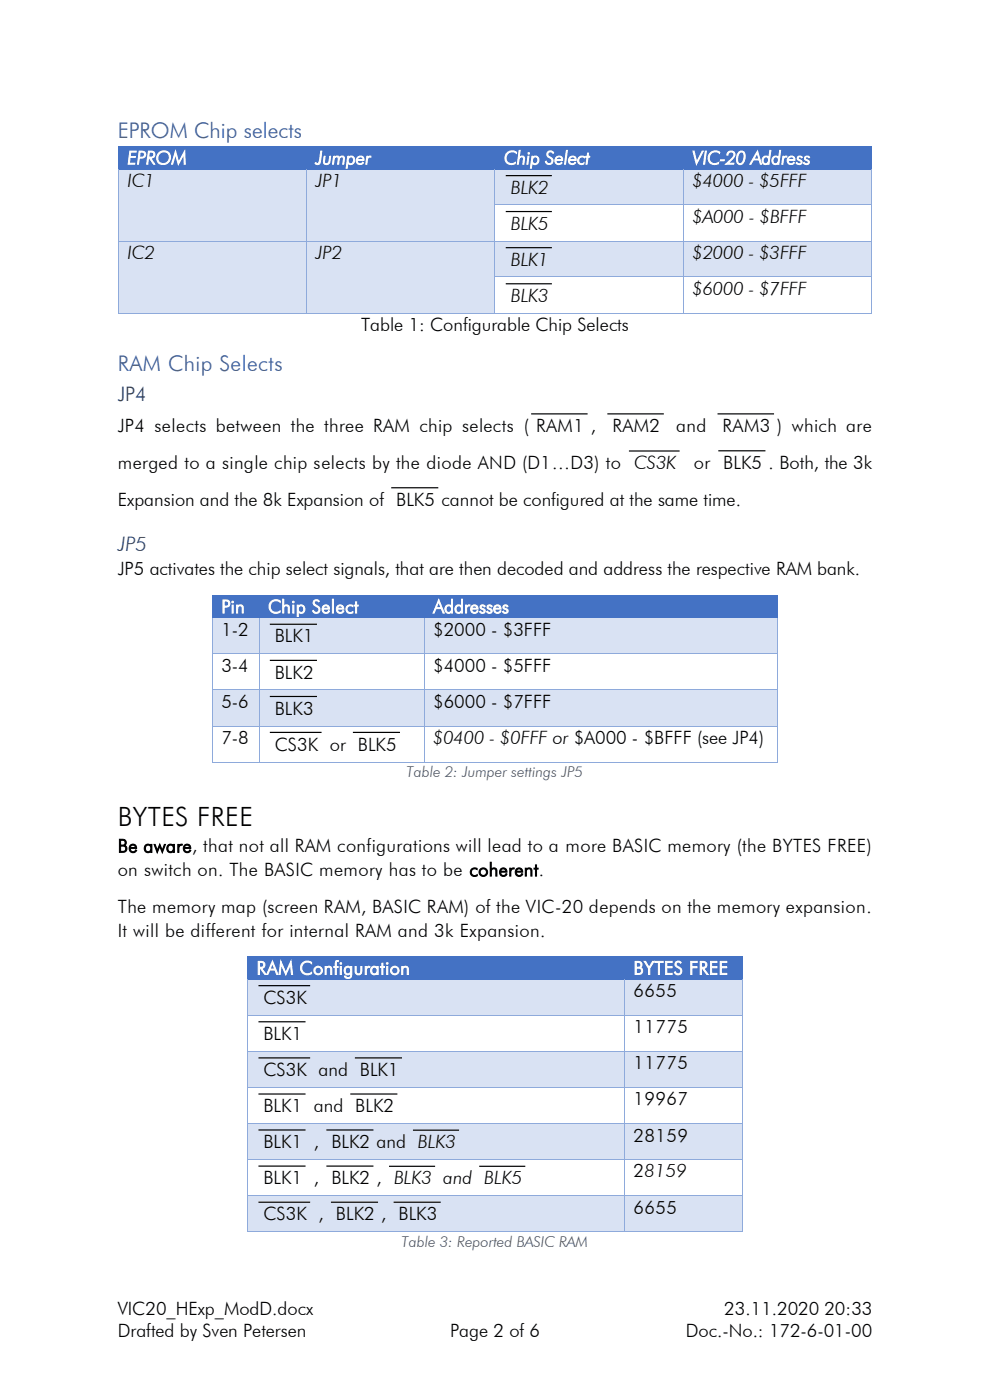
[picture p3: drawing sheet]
<svg xmlns="http://www.w3.org/2000/svg" width="210mm" height="297mm" viewBox="0 0 210 297" stroke-linecap="round" stroke-linejoin="round" font-family="sans-serif">
<defs><g id="words">
<text font-size="5.6" x="25" y="175.2">BYTES FREE</text>
<g font-size="4.6" fill="#2f5496">
<text x="25" y="29.4">EPROM Chip selects</text>
<text x="25" y="78.7">RAM Chip Selects</text>
</g>
<g font-size="4.2" fill="#1f3763">
<text x="25" y="85.1">JP4</text>
<text x="25" y="116.9">JP5</text>
</g>
<g font-size="3.9" fill="#fff">
<text x="27" y="34.8">EPROM</text>
<text x="66.9" y="34.8">Jumper</text>
<text x="106.9" y="34.8">Chip Select</text>
<text x="146.9" y="34.8">VIC-20 Address</text>
<text x="47" y="130.1">Pin</text>
<text x="56.9" y="130.1">Chip Select</text>
<text x="91.9" y="130.1">Addresses</text>
<text x="54.4" y="206.7">RAM Configuration</text>
<text x="134.4" y="206.7">BYTES FREE</text>
</g>
<g font-size="3.9">
<text x="27" y="39.6">IC1</text>
<text x="66.9" y="39.6">JP1</text>
<text x="108.3" y="41.1">BLK2</text>
<text x="146.9" y="39.6">$4000 - $5FFF</text>
<text x="146.9" y="47.3">$A000 - $BFFF</text>
<text x="108.3" y="48.7">BLK5</text>
<text x="27" y="55">IC2</text>
<text x="66.9" y="55">JP2</text>
<text x="108.3" y="56.4">BLK1</text>
<text x="146.9" y="55">$2000 - $3FFF</text>
<text x="108.3" y="64">BLK3</text>
<text x="146.9" y="62.6">$6000 - $7FFF</text>
<text x="76.6" y="70.2">Table 1: Configurable Chip Selects</text>
<text x="25" y="91.7">JP4 selects between the three RAM chip selects ( RAM1 ,</text>
<text x="129.9" y="91.7">RAM2</text>
<text x="143.5" y="91.7">and</text>
<text x="153.3" y="91.7">RAM3 ) which are</text>
<text x="25" y="99.5">merged to a single chip selects by the diode AND (D1…D3) to</text>
<text x="134.5" y="99.5">CS3K</text>
<text x="147.2" y="99.5">or</text>
<text x="153.4" y="99.5">BLK5 . Both, the 3k</text>
<text x="25" y="107.3">Expansion and the 8k Expansion of BLK5 cannot be configured at the same time.</text>
<text x="25" y="122">JP5 activates the chip select signals, that are then decoded and address the respective RAM bank.</text>
<text x="47" y="134.9">1-2</text>
<text x="58.3" y="136.3">BLK1</text>
<text x="91.9" y="134.9">$2000 - $3FFF</text>
<text x="47" y="142.5">3-4</text>
<text x="58.3" y="144">BLK2</text>
<text x="91.9" y="142.5">$4000 - $5FFF</text>
<text x="47" y="150.2">5-6</text>
<text x="58.3" y="151.6">BLK3</text>
<text x="91.9" y="150.2">$6000 - $7FFF</text>
<text x="47" y="157.8">7-8</text>
<text x="58.3" y="159.2">CS3K or BLK5</text>
<text x="91.9" y="157.8">$0400 - $0FFF or $A000 - $BFFF (see JP4)</text>
<text x="25" y="185.9">on switch on. The BASIC memory has to be coherent.</text>
<text x="25" y="180.8">Be aware, that not all RAM configurations will lead to a more BASIC memory (the BYTES FREE)</text>
<text x="25" y="193.7">The memory map (screen RAM, BASIC RAM) of the VIC-20 depends on the memory expansion.</text>
<text x="25" y="198.7">It will be different for internal RAM and 3k Expansion.</text>
<text x="55.9" y="213">CS3K</text>
<text x="134.4" y="211.6">6655</text>
<text x="55.9" y="220.6">BLK1</text>
<text x="134.4" y="219.2">11775</text>
<text x="134.4" y="226.8">11775</text>
<text x="55.9" y="228.3">CS3K and BLK1</text>
<text x="55.9" y="236">BLK1 and BLK2</text>
<text x="134.4" y="234.5">19967</text>
<text x="55.9" y="243.6">BLK1 , BLK2 and BLK3</text>
<text x="134.4" y="242.2">28159</text>
<text x="55.9" y="251.2">BLK1 , BLK2 , BLK3 and BLK5</text>
<text x="134.4" y="249.8">28159</text>
<text x="134.4" y="257.5">6655</text>
<text x="55.9" y="258.9">CS3K , BLK2 , BLK3</text>
<text x="25" y="279">VIC20_HExp_ModD.docx</text>
<text x="153.7" y="279">23.11.2020 20:33</text>
<text x="25" y="283.6">Drafted by Sven Petersen</text>
<text x="95.5" y="283.6">Page 2 of 6</text>
<text x="145.5" y="283.6">Doc.-No.: 172-6-01-00</text>
</g>
<g font-size="3.2" fill="#44546a">
<text x="86.3" y="164.8">Table 2: Jumper settings JP5</text>
<text x="85.2" y="264.4">Table 3: Reported BASIC RAM</text>
</g>
</g></defs>
<g fill="#4472c4">
<path d="M25.2 31.1h39.8v4.7h-39.8z" fill-rule="evenodd"/>
<path d="M27 31.1h36.1v4.7h-36.1z" fill-rule="evenodd"/>
<path d="M65 31.1h40v4.7h-40z" fill-rule="evenodd"/>
<path d="M66.9 31.1h36.2v4.7h-36.2z" fill-rule="evenodd"/>
<path d="M105 31.1h40v4.7h-40z" fill-rule="evenodd"/>
<path d="M106.9 31.1h36.2v4.7h-36.2z" fill-rule="evenodd"/>
<path d="M145 31.1h39.9v4.7h-39.9z" fill-rule="evenodd"/>
<path d="M146.9 31.1h36.1v4.7h-36.1z" fill-rule="evenodd"/>
<path d="M25 30.9h.2v.2h-.2z" fill-rule="evenodd"/>
<path d="M25 30.9h.2v.2h-.2z" fill-rule="evenodd"/>
</g>
<path d="M25.2 31h39.8" fill="none" stroke="#4472c4" stroke-width=".21"/>
<path d="M65 30.9h.2v.2h-.2z" fill-rule="evenodd" fill="#4472c4"/>
<path d="M65.2 31h39.8" fill="none" stroke="#4472c4" stroke-width=".21"/>
<path d="M105 30.9h.2v.2h-.2z" fill-rule="evenodd" fill="#4472c4"/>
<path d="M105.2 31h39.8" fill="none" stroke="#4472c4" stroke-width=".21"/>
<path d="M145 30.9h.1v.2h-.1z" fill-rule="evenodd" fill="#4472c4"/>
<path d="M145.1 31h39.8" fill="none" stroke="#4472c4" stroke-width=".21"/>
<g fill="#4472c4">
<path d="M184.9 30.9h.1v.2h-.1z" fill-rule="evenodd"/>
<path d="M184.9 30.9h.1v.2h-.1z" fill-rule="evenodd"/>
</g>
<path d="M25.1 31.1v4.7M184.9 31.1v4.7" fill="none" stroke="#4472c4" stroke-width=".21"/>
<g fill="#d9e2f3">
<path d="M25.2 35.9h39.7v15.2h-39.7z" fill-rule="evenodd"/>
<path d="M27 35.9h36.1v4.7h-36.1z" fill-rule="evenodd"/>
<path d="M65.1 35.9h39.8v15.2h-39.8z" fill-rule="evenodd"/>
<path d="M66.9 35.9h36.2v4.7h-36.2z" fill-rule="evenodd"/>
<path d="M105.1 35.9h39.8v7.5h-39.8z" fill-rule="evenodd"/>
<path d="M106.9 35.9h36.2v7.5h-36.2z" fill-rule="evenodd"/>
</g>
<path d="M107.3 37.3h9.8" fill="none" stroke="#000" stroke-width=".25"/>
<g fill="#d9e2f3">
<path d="M145.1 35.9h39.8v7.5h-39.8z" fill-rule="evenodd"/>
<path d="M146.9 35.9h36.1v4.7h-36.1z" fill-rule="evenodd"/>
</g>
<path d="M25 35.8h.2v.1h-.2z" fill-rule="evenodd" fill="#4472c4"/>
<path d="M25.2 35.9h39.7" fill="none" stroke="#4472c4" stroke-width=".21"/>
<g fill="#4472c4">
<path d="M64.9 35.8h.2v.1h-.2z" fill-rule="evenodd"/>
<path d="M65.1 35.8h.2v.1h-.2z" fill-rule="evenodd"/>
</g>
<path d="M65.3 35.9h39.6" fill="none" stroke="#4472c4" stroke-width=".21"/>
<g fill="#4472c4">
<path d="M104.9 35.8h.2v.1h-.2z" fill-rule="evenodd"/>
<path d="M105.1 35.8h.2v.1h-.2z" fill-rule="evenodd"/>
</g>
<path d="M105.3 35.9h39.6" fill="none" stroke="#4472c4" stroke-width=".21"/>
<g fill="#4472c4">
<path d="M144.9 35.8h.2v.1h-.2z" fill-rule="evenodd"/>
<path d="M145.1 35.8h.1v.1h-.1z" fill-rule="evenodd"/>
</g>
<path d="M145.2 35.9h39.7" fill="none" stroke="#4472c4" stroke-width=".21"/>
<path d="M184.9 35.8h.1v.1h-.1z" fill-rule="evenodd" fill="#4472c4"/>
<path d="M25.1 35.9v7.5M65 35.9v7.5M105 35.9v7.5M145 35.9v7.5M184.9 35.9v7.5" fill="none" stroke="#8eaadb" stroke-width=".21"/>
<path d="M107.3 44.9h9.8" fill="none" stroke="#000" stroke-width=".25"/>
<g fill="#8eaadb">
<path d="M25 43.4h.2v.2h-.2z" fill-rule="evenodd"/>
<path d="M64.9 43.4h.2v.2h-.2z" fill-rule="evenodd"/>
<path d="M104.9 43.4h.2v.2h-.2z" fill-rule="evenodd"/>
</g>
<path d="M105.1 43.5h39.8" fill="none" stroke="#8eaadb" stroke-width=".21"/>
<path d="M144.9 43.4h.2v.2h-.2z" fill-rule="evenodd" fill="#8eaadb"/>
<path d="M145.1 43.5h39.8" fill="none" stroke="#8eaadb" stroke-width=".21"/>
<path d="M184.9 43.4h.1v.2h-.1z" fill-rule="evenodd" fill="#8eaadb"/>
<path d="M25.1 43.6v7.5M65 43.6v7.5M105 43.6v7.5M145 43.6v7.5M184.9 43.6v7.5" fill="none" stroke="#8eaadb" stroke-width=".21"/>
<g fill="#d9e2f3">
<path d="M25.2 51.2h39.7v15.1h-39.7z" fill-rule="evenodd"/>
<path d="M27 51.2h36.1v4.7h-36.1z" fill-rule="evenodd"/>
<path d="M65.1 51.2h39.8v15.1h-39.8z" fill-rule="evenodd"/>
<path d="M66.9 51.2h36.2v4.7h-36.2z" fill-rule="evenodd"/>
<path d="M105.1 51.2h39.8v7.5h-39.8z" fill-rule="evenodd"/>
<path d="M106.9 51.2h36.2v7.5h-36.2z" fill-rule="evenodd"/>
</g>
<path d="M107.3 52.5h9.8" fill="none" stroke="#000" stroke-width=".25"/>
<g fill="#d9e2f3">
<path d="M145.1 51.2h39.8v7.5h-39.8z" fill-rule="evenodd"/>
<path d="M146.9 51.2h36.1v4.7h-36.1z" fill-rule="evenodd"/>
</g>
<path d="M25 51.1h.2v.1h-.2z" fill-rule="evenodd" fill="#8eaadb"/>
<path d="M25.2 51.1h39.7" fill="none" stroke="#8eaadb" stroke-width=".21"/>
<path d="M64.9 51.1h.2v.1h-.2z" fill-rule="evenodd" fill="#8eaadb"/>
<path d="M65.1 51.1h39.8" fill="none" stroke="#8eaadb" stroke-width=".21"/>
<path d="M104.9 51.1h.2v.1h-.2z" fill-rule="evenodd" fill="#8eaadb"/>
<path d="M105.1 51.1h39.8" fill="none" stroke="#8eaadb" stroke-width=".21"/>
<path d="M144.9 51.1h.2v.1h-.2z" fill-rule="evenodd" fill="#8eaadb"/>
<path d="M145.1 51.1h39.8" fill="none" stroke="#8eaadb" stroke-width=".21"/>
<path d="M184.9 51.1h.1v.1h-.1z" fill-rule="evenodd" fill="#8eaadb"/>
<path d="M25.1 51.2v7.5M65 51.2v7.5M105 51.2v7.5M145 51.2v7.5M184.9 51.2v7.5" fill="none" stroke="#8eaadb" stroke-width=".21"/>
<path d="M107.3 60.2h9.8" fill="none" stroke="#000" stroke-width=".25"/>
<g fill="#8eaadb">
<path d="M25 58.7h.2v.2h-.2z" fill-rule="evenodd"/>
<path d="M64.9 58.7h.2v.2h-.2z" fill-rule="evenodd"/>
<path d="M104.9 58.7h.2v.2h-.2z" fill-rule="evenodd"/>
</g>
<path d="M105.1 58.8h39.8" fill="none" stroke="#8eaadb" stroke-width=".21"/>
<path d="M144.9 58.7h.2v.2h-.2z" fill-rule="evenodd" fill="#8eaadb"/>
<path d="M145.1 58.8h39.8" fill="none" stroke="#8eaadb" stroke-width=".21"/>
<path d="M184.9 58.7h.1v.2h-.1z" fill-rule="evenodd" fill="#8eaadb"/>
<path d="M25.1 58.9v7.4" fill="none" stroke="#8eaadb" stroke-width=".21"/>
<g fill="#8eaadb">
<path d="M25 66.3h.2v.2h-.2z" fill-rule="evenodd"/>
<path d="M25 66.3h.2v.2h-.2z" fill-rule="evenodd"/>
</g>
<path d="M65 58.9v7.4M25.2 66.4h39.7" fill="none" stroke="#8eaadb" stroke-width=".21"/>
<path d="M64.9 66.3h.2v.2h-.2z" fill-rule="evenodd" fill="#8eaadb"/>
<path d="M105 58.9v7.4M65.1 66.4h39.8" fill="none" stroke="#8eaadb" stroke-width=".21"/>
<path d="M104.9 66.3h.2v.2h-.2z" fill-rule="evenodd" fill="#8eaadb"/>
<path d="M145 58.9v7.4M105.1 66.4h39.8" fill="none" stroke="#8eaadb" stroke-width=".21"/>
<path d="M144.9 66.3h.2v.2h-.2z" fill-rule="evenodd" fill="#8eaadb"/>
<path d="M184.9 58.9v7.4M145.1 66.4h39.8" fill="none" stroke="#8eaadb" stroke-width=".21"/>
<g fill="#8eaadb">
<path d="M184.9 66.3h.1v.2h-.1z" fill-rule="evenodd"/>
<path d="M184.9 66.3h.1v.2h-.1z" fill-rule="evenodd"/>
</g>
<path d="M112.7 87.8h12M128.8 87.8h12M133.4 95.7h10.8M152.2 87.8h12M152.4 95.6h10M83 103.5h10" fill="none" stroke="#000" stroke-width=".25"/>
<g fill="#4472c4">
<path d="M45.1 126.3h9.9v4.7h-9.9z" fill-rule="evenodd"/>
<path d="M47 126.3h6.1v4.7h-6.1z" fill-rule="evenodd"/>
<path d="M55 126.3h35v4.7h-35z" fill-rule="evenodd"/>
<path d="M56.9 126.3h31.2v4.7h-31.2z" fill-rule="evenodd"/>
<path d="M90 126.3h74.9v4.7h-74.9z" fill-rule="evenodd"/>
<path d="M91.9 126.3h71.2v4.7h-71.2z" fill-rule="evenodd"/>
<path d="M45 126.2h.1v.1h-.1z" fill-rule="evenodd"/>
<path d="M45 126.2h.1v.1h-.1z" fill-rule="evenodd"/>
</g>
<path d="M45.1 126.3h9.9" fill="none" stroke="#4472c4" stroke-width=".21"/>
<path d="M55 126.2h.1v.1h-.1z" fill-rule="evenodd" fill="#4472c4"/>
<path d="M55.1 126.3h34.9" fill="none" stroke="#4472c4" stroke-width=".21"/>
<path d="M90 126.2h.1v.1h-.1z" fill-rule="evenodd" fill="#4472c4"/>
<path d="M90.1 126.3h74.8" fill="none" stroke="#4472c4" stroke-width=".21"/>
<g fill="#4472c4">
<path d="M164.9 126.2h.2v.1h-.2z" fill-rule="evenodd"/>
<path d="M164.9 126.2h.2v.1h-.2z" fill-rule="evenodd"/>
</g>
<path d="M45 126.3v4.7M165 126.3v4.7" fill="none" stroke="#4472c4" stroke-width=".21"/>
<g fill="#d9e2f3">
<path d="M45.1 131.2h9.8v7.4h-9.8z" fill-rule="evenodd"/>
<path d="M47 131.2h6.1v4.6h-6.1z" fill-rule="evenodd"/>
<path d="M55 131.2h34.9v7.4h-34.9z" fill-rule="evenodd"/>
<path d="M56.9 131.2h31.2v7.4h-31.2z" fill-rule="evenodd"/>
</g>
<path d="M57.2 132.4h10" fill="none" stroke="#000" stroke-width=".25"/>
<g fill="#d9e2f3">
<path d="M90.1 131.2h74.8v7.4h-74.8z" fill-rule="evenodd"/>
<path d="M91.9 131.2h71.2v4.6h-71.2z" fill-rule="evenodd"/>
</g>
<path d="M45 131h.1v.2h-.1z" fill-rule="evenodd" fill="#4472c4"/>
<path d="M45.1 131.1h9.8" fill="none" stroke="#4472c4" stroke-width=".21"/>
<g fill="#4472c4">
<path d="M54.9 131h.1v.2h-.1z" fill-rule="evenodd"/>
<path d="M55 131h.2v.2h-.2z" fill-rule="evenodd"/>
</g>
<path d="M55.2 131.1h34.7" fill="none" stroke="#4472c4" stroke-width=".21"/>
<g fill="#4472c4">
<path d="M89.9 131h.2v.2h-.2z" fill-rule="evenodd"/>
<path d="M90.1 131h.1v.2h-.1z" fill-rule="evenodd"/>
</g>
<path d="M90.2 131.1h74.7" fill="none" stroke="#4472c4" stroke-width=".21"/>
<path d="M164.9 131h.2v.2h-.2z" fill-rule="evenodd" fill="#4472c4"/>
<path d="M45 131.2v7.4M55 131.2v7.4M90 131.2v7.4M165 131.2v7.4" fill="none" stroke="#8eaadb" stroke-width=".21"/>
<path d="M57.2 140.1h10" fill="none" stroke="#000" stroke-width=".25"/>
<path d="M45 138.6h.1v.2h-.1z" fill-rule="evenodd" fill="#8eaadb"/>
<path d="M45.1 138.7h9.8" fill="none" stroke="#8eaadb" stroke-width=".21"/>
<path d="M54.9 138.6h.1v.2h-.1z" fill-rule="evenodd" fill="#8eaadb"/>
<path d="M55 138.7h34.9" fill="none" stroke="#8eaadb" stroke-width=".21"/>
<path d="M89.9 138.6h.2v.2h-.2z" fill-rule="evenodd" fill="#8eaadb"/>
<path d="M90.1 138.7h74.8" fill="none" stroke="#8eaadb" stroke-width=".21"/>
<path d="M164.9 138.6h.2v.2h-.2z" fill-rule="evenodd" fill="#8eaadb"/>
<path d="M45 138.8v7.5M55 138.8v7.5M90 138.8v7.5M165 138.8v7.5" fill="none" stroke="#8eaadb" stroke-width=".21"/>
<g fill="#d9e2f3">
<path d="M45.1 146.4h9.8v7.5h-9.8z" fill-rule="evenodd"/>
<path d="M47 146.4h6.1v4.7h-6.1z" fill-rule="evenodd"/>
<path d="M55 146.4h34.9v7.5h-34.9z" fill-rule="evenodd"/>
<path d="M56.9 146.4h31.2v7.5h-31.2z" fill-rule="evenodd"/>
</g>
<path d="M57.2 147.8h10" fill="none" stroke="#000" stroke-width=".25"/>
<g fill="#d9e2f3">
<path d="M90.1 146.4h74.8v7.5h-74.8z" fill-rule="evenodd"/>
<path d="M91.9 146.4h71.2v4.7h-71.2z" fill-rule="evenodd"/>
</g>
<path d="M45 146.3h.1v.1h-.1z" fill-rule="evenodd" fill="#8eaadb"/>
<path d="M45.1 146.4h9.8" fill="none" stroke="#8eaadb" stroke-width=".21"/>
<path d="M54.9 146.3h.1v.1h-.1z" fill-rule="evenodd" fill="#8eaadb"/>
<path d="M55 146.4h34.9" fill="none" stroke="#8eaadb" stroke-width=".21"/>
<path d="M89.9 146.3h.2v.1h-.2z" fill-rule="evenodd" fill="#8eaadb"/>
<path d="M90.1 146.4h74.8" fill="none" stroke="#8eaadb" stroke-width=".21"/>
<path d="M164.9 146.3h.2v.1h-.2z" fill-rule="evenodd" fill="#8eaadb"/>
<path d="M45 146.4v7.5M55 146.4v7.5M90 146.4v7.5M165 146.4v7.5" fill="none" stroke="#8eaadb" stroke-width=".21"/>
<path d="M57.2 155.4h11M74.9 155.4h10" fill="none" stroke="#000" stroke-width=".25"/>
<path d="M45 153.9h.1v.2h-.1z" fill-rule="evenodd" fill="#8eaadb"/>
<path d="M45.1 154h9.8" fill="none" stroke="#8eaadb" stroke-width=".21"/>
<path d="M54.9 153.9h.1v.2h-.1z" fill-rule="evenodd" fill="#8eaadb"/>
<path d="M55 154h34.9" fill="none" stroke="#8eaadb" stroke-width=".21"/>
<path d="M89.9 153.9h.2v.2h-.2z" fill-rule="evenodd" fill="#8eaadb"/>
<path d="M90.1 154h74.8" fill="none" stroke="#8eaadb" stroke-width=".21"/>
<path d="M164.9 153.9h.2v.2h-.2z" fill-rule="evenodd" fill="#8eaadb"/>
<path d="M45 154.1v7.5" fill="none" stroke="#8eaadb" stroke-width=".21"/>
<g fill="#8eaadb">
<path d="M45 161.6h.1v.2h-.1z" fill-rule="evenodd"/>
<path d="M45 161.6h.1v.2h-.1z" fill-rule="evenodd"/>
</g>
<path d="M55 154.1v7.5M45.1 161.7h9.8" fill="none" stroke="#8eaadb" stroke-width=".21"/>
<path d="M54.9 161.6h.1v.2h-.1z" fill-rule="evenodd" fill="#8eaadb"/>
<path d="M90 154.1v7.5M55 161.7h34.9" fill="none" stroke="#8eaadb" stroke-width=".21"/>
<path d="M89.9 161.6h.2v.2h-.2z" fill-rule="evenodd" fill="#8eaadb"/>
<path d="M165 154.1v7.5M90.1 161.7h74.8" fill="none" stroke="#8eaadb" stroke-width=".21"/>
<g fill="#8eaadb">
<path d="M164.9 161.6h.2v.2h-.2z" fill-rule="evenodd"/>
<path d="M164.9 161.6h.2v.2h-.2z" fill-rule="evenodd"/>
</g>
<g fill="#4472c4">
<path d="M52.6 203h79.9v4.7h-79.9z" fill-rule="evenodd"/>
<path d="M54.4 203h76.2v4.7h-76.2z" fill-rule="evenodd"/>
<path d="M132.5 203h24.9v4.7h-24.9z" fill-rule="evenodd"/>
<path d="M134.4 203h21.2v4.7h-21.2z" fill-rule="evenodd"/>
<path d="M52.5 202.8h.1v.2h-.1z" fill-rule="evenodd"/>
<path d="M52.5 202.8h.1v.2h-.1z" fill-rule="evenodd"/>
</g>
<path d="M52.6 202.9h79.9" fill="none" stroke="#4472c4" stroke-width=".21"/>
<path d="M132.5 202.8h.2v.2h-.2z" fill-rule="evenodd" fill="#4472c4"/>
<path d="M132.7 202.9h24.7" fill="none" stroke="#4472c4" stroke-width=".21"/>
<g fill="#4472c4">
<path d="M157.4 202.8h.2v.2h-.2z" fill-rule="evenodd"/>
<path d="M157.4 202.8h.2v.2h-.2z" fill-rule="evenodd"/>
</g>
<path d="M52.5 203v4.7M157.5 203v4.7" fill="none" stroke="#4472c4" stroke-width=".21"/>
<g fill="#d9e2f3">
<path d="M52.6 207.8h79.8v7.5h-79.8z" fill-rule="evenodd"/>
<path d="M54.4 207.8h76.2v7.5h-76.2z" fill-rule="evenodd"/>
</g>
<path d="M54.8 209.1h11" fill="none" stroke="#000" stroke-width=".25"/>
<g fill="#d9e2f3">
<path d="M132.6 207.8h24.8v7.5h-24.8z" fill-rule="evenodd"/>
<path d="M134.4 207.8h21.2v4.7h-21.2z" fill-rule="evenodd"/>
</g>
<path d="M52.5 207.7h.1v.1h-.1z" fill-rule="evenodd" fill="#4472c4"/>
<path d="M52.6 207.8h79.8" fill="none" stroke="#4472c4" stroke-width=".21"/>
<g fill="#4472c4">
<path d="M132.4 207.7h.2v.1h-.2z" fill-rule="evenodd"/>
<path d="M132.6 207.7h.1v.1h-.1z" fill-rule="evenodd"/>
</g>
<path d="M132.7 207.8h24.7" fill="none" stroke="#4472c4" stroke-width=".21"/>
<path d="M157.4 207.7h.2v.1h-.2z" fill-rule="evenodd" fill="#4472c4"/>
<path d="M52.5 207.8v7.5M132.5 207.8v7.5M157.5 207.8v7.5" fill="none" stroke="#8eaadb" stroke-width=".21"/>
<path d="M54.8 216.8h10" fill="none" stroke="#000" stroke-width=".25"/>
<path d="M52.5 215.3h.1v.2h-.1z" fill-rule="evenodd" fill="#8eaadb"/>
<path d="M52.6 215.4h79.8" fill="none" stroke="#8eaadb" stroke-width=".21"/>
<path d="M132.4 215.3h.2v.2h-.2z" fill-rule="evenodd" fill="#8eaadb"/>
<path d="M132.6 215.4h24.8" fill="none" stroke="#8eaadb" stroke-width=".21"/>
<path d="M157.4 215.3h.2v.2h-.2z" fill-rule="evenodd" fill="#8eaadb"/>
<path d="M52.5 215.5v7.5M132.5 215.5v7.5M157.5 215.5v7.5" fill="none" stroke="#8eaadb" stroke-width=".21"/>
<g fill="#d9e2f3">
<path d="M52.6 223.1h79.8v7.5h-79.8z" fill-rule="evenodd"/>
<path d="M54.4 223.1h76.2v7.5h-76.2z" fill-rule="evenodd"/>
</g>
<path d="M54.8 224.4h11M75.3 224.4h10" fill="none" stroke="#000" stroke-width=".25"/>
<g fill="#d9e2f3">
<path d="M132.6 223.1h24.8v7.5h-24.8z" fill-rule="evenodd"/>
<path d="M134.4 223.1h21.2v4.7h-21.2z" fill-rule="evenodd"/>
</g>
<path d="M52.5 223h.1v.1h-.1z" fill-rule="evenodd" fill="#8eaadb"/>
<path d="M52.6 223h79.8" fill="none" stroke="#8eaadb" stroke-width=".21"/>
<path d="M132.4 223h.2v.1h-.2z" fill-rule="evenodd" fill="#8eaadb"/>
<path d="M132.6 223h24.8" fill="none" stroke="#8eaadb" stroke-width=".21"/>
<path d="M157.4 223h.2v.1h-.2z" fill-rule="evenodd" fill="#8eaadb"/>
<path d="M52.5 223.1v7.5M132.5 223.1v7.5M157.5 223.1v7.5" fill="none" stroke="#8eaadb" stroke-width=".21"/>
<path d="M54.8 232.1h10M74.3 232.1h10" fill="none" stroke="#000" stroke-width=".25"/>
<path d="M52.5 230.6h.1v.2h-.1z" fill-rule="evenodd" fill="#8eaadb"/>
<path d="M52.6 230.7h79.8" fill="none" stroke="#8eaadb" stroke-width=".21"/>
<path d="M132.4 230.6h.2v.2h-.2z" fill-rule="evenodd" fill="#8eaadb"/>
<path d="M132.6 230.7h24.8" fill="none" stroke="#8eaadb" stroke-width=".21"/>
<path d="M157.4 230.6h.2v.2h-.2z" fill-rule="evenodd" fill="#8eaadb"/>
<path d="M52.5 230.8v7.5M132.5 230.8v7.5M157.5 230.8v7.5" fill="none" stroke="#8eaadb" stroke-width=".21"/>
<g fill="#d9e2f3">
<path d="M52.6 238.5h79.8v7.4h-79.8z" fill-rule="evenodd"/>
<path d="M54.4 238.5h76.2v7.4h-76.2z" fill-rule="evenodd"/>
</g>
<path d="M54.8 239.7h10M69.2 239.7h10M87.6 239.8h9.8" fill="none" stroke="#000" stroke-width=".25"/>
<g fill="#d9e2f3">
<path d="M132.6 238.5h24.8v7.4h-24.8z" fill-rule="evenodd"/>
<path d="M134.4 238.5h21.2v4.6h-21.2z" fill-rule="evenodd"/>
</g>
<path d="M52.5 238.3h.1v.2h-.1z" fill-rule="evenodd" fill="#8eaadb"/>
<path d="M52.6 238.4h79.8" fill="none" stroke="#8eaadb" stroke-width=".21"/>
<path d="M132.4 238.3h.2v.2h-.2z" fill-rule="evenodd" fill="#8eaadb"/>
<path d="M132.6 238.4h24.8" fill="none" stroke="#8eaadb" stroke-width=".21"/>
<path d="M157.4 238.3h.2v.2h-.2z" fill-rule="evenodd" fill="#8eaadb"/>
<path d="M52.5 238.5v7.4M132.5 238.5v7.4M157.5 238.5v7.4" fill="none" stroke="#8eaadb" stroke-width=".21"/>
<path d="M54.8 247.4h10M69.2 247.4h10M82.5 247.4h9.8M101.7 247.4h9.7" fill="none" stroke="#000" stroke-width=".25"/>
<path d="M52.5 245.9h.1v.2h-.1z" fill-rule="evenodd" fill="#8eaadb"/>
<path d="M52.6 246h79.8" fill="none" stroke="#8eaadb" stroke-width=".21"/>
<path d="M132.4 245.9h.2v.2h-.2z" fill-rule="evenodd" fill="#8eaadb"/>
<path d="M132.6 246h24.8" fill="none" stroke="#8eaadb" stroke-width=".21"/>
<path d="M157.4 245.9h.2v.2h-.2z" fill-rule="evenodd" fill="#8eaadb"/>
<path d="M52.5 246.1v7.5M132.5 246.1v7.5M157.5 246.1v7.5" fill="none" stroke="#8eaadb" stroke-width=".21"/>
<g fill="#d9e2f3">
<path d="M52.6 253.7h79.8v7.5h-79.8z" fill-rule="evenodd"/>
<path d="M54.4 253.7h76.2v7.5h-76.2z" fill-rule="evenodd"/>
</g>
<path d="M54.8 255.1h11M70.2 255.1h10M83.5 255.1h10" fill="none" stroke="#000" stroke-width=".25"/>
<g fill="#d9e2f3">
<path d="M132.6 253.7h24.8v7.5h-24.8z" fill-rule="evenodd"/>
<path d="M134.4 253.7h21.2v4.7h-21.2z" fill-rule="evenodd"/>
</g>
<path d="M52.5 253.6h.1v.1h-.1z" fill-rule="evenodd" fill="#8eaadb"/>
<path d="M52.6 253.7h79.8" fill="none" stroke="#8eaadb" stroke-width=".21"/>
<path d="M132.4 253.6h.2v.1h-.2z" fill-rule="evenodd" fill="#8eaadb"/>
<path d="M132.6 253.7h24.8" fill="none" stroke="#8eaadb" stroke-width=".21"/>
<path d="M157.4 253.6h.2v.1h-.2z" fill-rule="evenodd" fill="#8eaadb"/>
<path d="M52.5 253.7v7.5" fill="none" stroke="#8eaadb" stroke-width=".21"/>
<g fill="#8eaadb">
<path d="M52.5 261.2h.1v.2h-.1z" fill-rule="evenodd"/>
<path d="M52.5 261.2h.1v.2h-.1z" fill-rule="evenodd"/>
</g>
<path d="M132.5 253.7v7.5M52.6 261.3h79.8" fill="none" stroke="#8eaadb" stroke-width=".21"/>
<path d="M132.4 261.2h.2v.2h-.2z" fill-rule="evenodd" fill="#8eaadb"/>
<path d="M157.5 253.7v7.5M132.6 261.3h24.8" fill="none" stroke="#8eaadb" stroke-width=".21"/>
<g fill="#8eaadb">
<path d="M157.4 261.2h.2v.2h-.2z" fill-rule="evenodd"/>
<path d="M157.4 261.2h.2v.2h-.2z" fill-rule="evenodd"/>
</g>
<use href="#words"/>
</svg>
